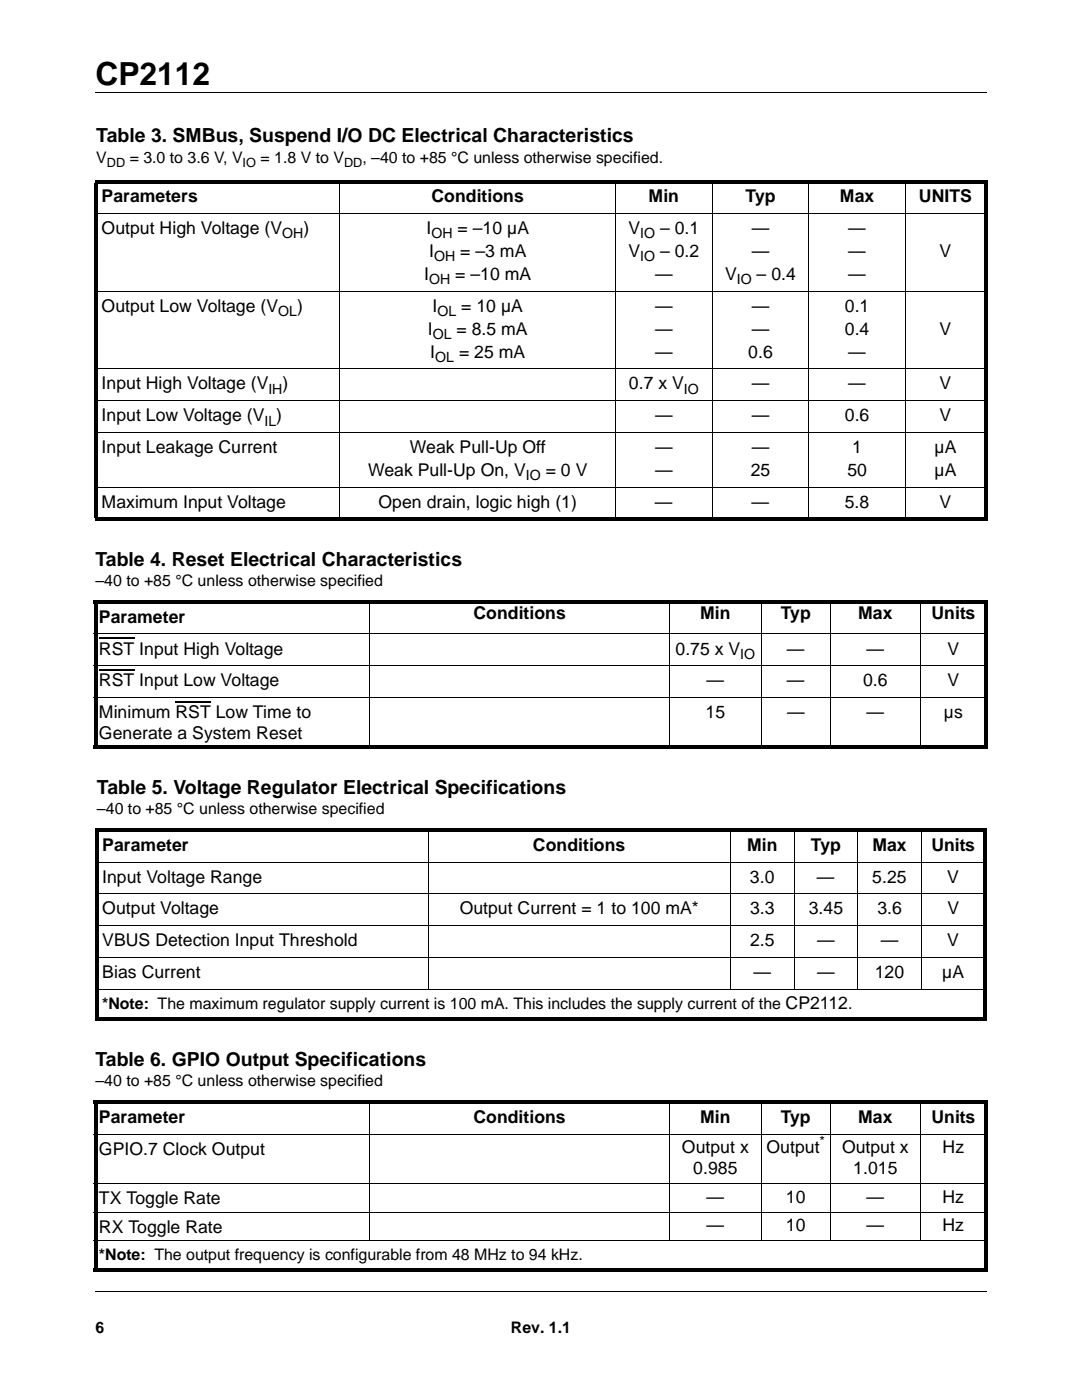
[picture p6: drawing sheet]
<svg xmlns="http://www.w3.org/2000/svg" width="216mm" height="279mm" viewBox="0 0 216 279" stroke-linecap="round" stroke-linejoin="round" font-family="sans-serif">
<defs><g id="words">
<text font-size="6.3" x="19" y="16.9">CP2112</text>
<g font-size="3.9">
<text x="19.2" y="28.3">Table 3. SMBus, Suspend I/O DC Electrical Characteristics</text>
<text x="19" y="112.9">Table 4. Reset Electrical Characteristics</text>
<text x="19.3" y="158.4">Table 5. Voltage Regulator Electrical Specifications</text>
<text x="19" y="212.7">Table 6. GPIO Output Specifications</text>
</g>
<g font-size="3.5">
<text x="20.3" y="40.3">Parameters</text>
<text x="86.1" y="40.3">Conditions</text>
<text x="129.4" y="40.3">Min</text>
<text x="148.8" y="40.3">Typ</text>
<text x="167.6" y="40.3">Max</text>
<text x="183.4" y="40.3">UNITS</text>
<text x="20.3" y="46.7">Output High Voltage (V</text>
<text x="60.5" y="46.7">)</text>
<text x="85.1" y="46.7">I</text>
<text x="91.3" y="46.7">= –10 µA</text>
<text x="125.4" y="46.7">V</text>
<text x="131.7" y="46.7">– 0.1</text>
<text x="150" y="46.7">—</text>
<text x="169.3" y="46.7">—</text>
<text x="85.6" y="51.3">I</text>
<text x="91.8" y="51.3">= –3 mA</text>
<text x="125.4" y="51.3">V</text>
<text x="131.7" y="51.3">– 0.2</text>
<text x="150" y="51.3">—</text>
<text x="169.3" y="51.3">—</text>
<text x="187.5" y="51.3">V</text>
<text x="84.6" y="55.8">I</text>
<text x="90.8" y="55.8">= –10 mA</text>
<text x="130.7" y="55.8">—</text>
<text x="144.7" y="55.8">V</text>
<text x="151" y="55.8">– 0.4</text>
<text x="169.3" y="55.8">—</text>
<text x="20.3" y="62.2">Output Low Voltage (V</text>
<text x="59.3" y="62.2">)</text>
<text x="86.3" y="62.2">I</text>
<text x="92" y="62.2">= 10 µA</text>
<text x="130.7" y="62.2">—</text>
<text x="150" y="62.2">—</text>
<text x="168.6" y="62.2">0.1</text>
<text x="85.4" y="66.8">I</text>
<text x="85.9" y="71.4">I</text>
<text x="91.1" y="66.8">= 8.5 mA</text>
<text x="91.6" y="71.4">= 25 mA</text>
<text x="130.7" y="66.8">—</text>
<text x="130.7" y="71.4">—</text>
<text x="149.3" y="71.4">0.6</text>
<text x="150" y="66.8">—</text>
<text x="168.6" y="66.8">0.4</text>
<text x="169.3" y="71.4">—</text>
<text x="187.5" y="66.8">V</text>
<text x="20.3" y="77.7">Input High Voltage (V</text>
<text x="56.4" y="77.7">)</text>
<text x="125.5" y="77.7">0.7 x V</text>
<text x="150" y="77.7">—</text>
<text x="169.3" y="77.7">—</text>
<text x="187.5" y="77.7">V</text>
<text x="20.3" y="84.1">Input Low Voltage (V )</text>
<text x="130.7" y="84.1">—</text>
<text x="150" y="84.1">—</text>
<text x="168.6" y="84.1">0.6</text>
<text x="187.5" y="84.1">V</text>
<text x="20.3" y="90.4">Input Leakage Current</text>
<text x="73.4" y="95">Weak Pull-Up On, V</text>
<text x="81.8" y="90.4">Weak Pull-Up Off</text>
<text x="108.9" y="95">= 0 V</text>
<text x="130.7" y="90.4">—</text>
<text x="130.7" y="95">—</text>
<text x="149.8" y="95">25</text>
<text x="150" y="90.4">—</text>
<text x="169.1" y="95">50</text>
<text x="170.1" y="90.4">1</text>
<text x="186.5" y="90.4">µA</text>
<text x="186.5" y="95">µA</text>
<text x="20.3" y="101.4">Maximum Input Voltage</text>
<text x="75.5" y="101.4">Open drain, logic high (1)</text>
<text x="130.7" y="101.4">—</text>
<text x="150" y="101.4">—</text>
<text x="168.6" y="101.4">5.8</text>
<text x="187.5" y="101.4">V</text>
<text x="19.7" y="124.3">Parameter</text>
<text x="94.5" y="123.6">Conditions</text>
<text x="139.7" y="123.6">Min</text>
<text x="155.8" y="123.6">Typ</text>
<text x="171.3" y="123.6">Max</text>
<text x="185.9" y="123.6">Units</text>
<text x="19.7" y="130.6">RST Input High Voltage</text>
<text x="134.8" y="130.6">0.75 x V</text>
<text x="157" y="130.6">—</text>
<text x="172.9" y="130.6">—</text>
<text x="189.1" y="130.6">V</text>
<text x="19.7" y="137">RST Input Low Voltage</text>
<text x="141" y="137">—</text>
<text x="157" y="137">—</text>
<text x="172.2" y="137">0.6</text>
<text x="189" y="137">V</text>
<text x="19.7" y="143.3">Minimum RST Low Time to</text>
<text x="140.8" y="143.3">15</text>
<text x="157" y="143.3">—</text>
<text x="172.9" y="143.3">—</text>
<text x="188.3" y="143.3">µs</text>
<text x="19.7" y="147.6">Generate a System Reset</text>
<text x="20.4" y="169.8">Parameter</text>
<text x="106.4" y="169.8">Conditions</text>
<text x="149.1" y="169.8">Min</text>
<text x="161.8" y="169.8">Typ</text>
<text x="174.1" y="169.8">Max</text>
<text x="185.8" y="169.8">Units</text>
<text x="20.4" y="176.1">Input Voltage Range</text>
<text x="149.6" y="176.1">3.0</text>
<text x="163" y="176.1">—</text>
<text x="174" y="176.1">5.25</text>
<text x="189" y="176.1">V</text>
<text x="20.4" y="182.5">Output Voltage</text>
<text x="91.7" y="182.5">Output Current = 1 to 100 mA*</text>
<text x="149.7" y="182.5">3.3</text>
<text x="161.4" y="182.5">3.45</text>
<text x="175.1" y="182.5">3.6</text>
<text x="189" y="182.5">V</text>
<text x="20.4" y="188.8">VBUS Detection Input Threshold</text>
<text x="149.7" y="188.8">2.5</text>
<text x="163" y="188.8">—</text>
<text x="175.7" y="188.8">—</text>
<text x="189" y="188.8">V</text>
<text x="20.4" y="195.2">Bias Current</text>
<text x="150.3" y="195.2">—</text>
<text x="163" y="195.2">—</text>
<text x="174.6" y="195.2">120</text>
<text x="188" y="195.2">µA</text>
<text x="19.7" y="224.1">Parameter</text>
<text x="94.5" y="224.1">Conditions</text>
<text x="139.7" y="224.1">Min</text>
<text x="155.8" y="224.1">Typ</text>
<text x="171.2" y="224.1">Max</text>
<text x="185.9" y="224.1">Units</text>
<text x="19.7" y="230.5">GPIO.7 Clock Output</text>
<text x="136.1" y="230.1">Output x</text>
<text x="153" y="230.1">Output</text>
<text x="168" y="230.1">Output x</text>
<text x="188.1" y="230.1">Hz</text>
<text x="138.3" y="234.4">0.985</text>
<text x="170.3" y="234.4">1.015</text>
<text x="19.7" y="240.3">TX Toggle Rate</text>
<text x="141" y="240">—</text>
<text x="141" y="245.6">—</text>
<text x="156.8" y="240">10</text>
<text x="156.8" y="245.6">10</text>
<text x="172.9" y="240">—</text>
<text x="172.9" y="245.6">—</text>
<text x="188.1" y="240">Hz</text>
<text x="188.1" y="245.6">Hz</text>
<text x="19.7" y="246">RX Toggle Rate</text>
</g>
<g font-size="3.2">
<text x="19.2" y="32.4">V</text>
<text x="25.9" y="32.4">= 3.0 to 3.6 V, V</text>
<text x="52" y="32.4">= 1.8 V to V</text>
<text x="72.3" y="32.4">, –40 to +85 °C unless otherwise specified.</text>
<text x="19" y="117">–40 to +85 °C unless otherwise specified</text>
<text x="19.3" y="162.5">–40 to +85 °C unless otherwise specified</text>
<text x="20.4" y="201.3">*Note: The maximum regulator supply current is 100 mA. This includes the supply current of the CP2112.</text>
<text x="19" y="216.8">–40 to +85 °C unless otherwise specified</text>
<text x="19.7" y="251.4">*Note: The output frequency is configurable from 48 MHz to 94 kHz.</text>
<text x="19" y="266">6</text>
<text x="102" y="266">Rev. 1.1</text>
</g>
<g font-size="2.8">
<text x="56.3" y="47.6">OH</text>
<text x="86.1" y="47.6">OH</text>
<text x="127.7" y="47.6">IO</text>
<text x="86.6" y="52.1">OH</text>
<text x="127.7" y="52.1">IO</text>
<text x="85.6" y="56.7">OH</text>
<text x="147" y="56.7">IO</text>
<text x="55.5" y="63.1">OL</text>
<text x="87.3" y="63.1">OL</text>
<text x="86.4" y="67.7">OL</text>
<text x="86.8" y="72.2">OL</text>
<text x="53.6" y="78.6">IH</text>
<text x="136.5" y="78.6">IO</text>
<text x="52.8" y="85">IL</text>
<text x="104.9" y="95.9">IO</text>
<text x="147.7" y="131.5">IO</text>
<text x="163.5" y="228.7">*</text>
</g>
<g font-size="2.5">
<text x="21.3" y="33.3">DD</text>
<text x="48.4" y="33.3">IO</text>
<text x="68.6" y="33.3">DD</text>
</g>
</g></defs>
<path d="M19 18.4h177.8M19.1 257.8h177.8" fill="none" stroke="#000" stroke-width=".2"/>
<path d="M166.5 259.4h30.7v14.7h-30.7z" fill="#fff"/>
<path d="M19.7 127.3h7.1M19.7 133.7h7.1M35 140h7.1" fill="none" stroke="#000" stroke-width=".25"/>
<g fill="#000">
<path d="M18.9 35.9h178.1v.7h-178.1zM18.9 103.3h178.1v.6h-178.1zM18.9 36.6h.7v66.6h-.7zM196.3 36.6h.7v66.6h-.7zM18.7 119.8h178.4v.7h-178.4zM18.7 148.8h178.4v.7h-178.4zM18.7 120.5h.7v28.3h-.7zM196.4 120.5h.7v28.3h-.7zM19 165.4h177.9v.7h-177.9zM19 166h.7v37.1h-.7zM19 203.1h177.9v.7h-177.9zM196.2 166h.7v37.1h-.7z"/>
<path d="M18.7 219.7h178.4v.7h-178.4zM18.7 253.2h178.4v.7h-178.4zM18.7 220.4h.7v32.8h-.7zM196.4 220.4h.7v32.8h-.7z"/>
</g>
<g fill="none" stroke="#000" stroke-width=".2">
<path d="M67.8 35.9v68M122.9 35.9v68M142.1 35.9v68M161.4 35.9v68M180.7 35.9v68M18.9 42.6h178.1M18.9 58.1h178.1M18.9 73.6h178.1M18.9 79.9h178.1M18.9 86.3h178.1M18.9 97.2h178.1M73.8 119.8v29.7"/>
<path d="M133.6 119.8v29.7M151.9 119.8v29.7M165.7 119.8v29.7M183.7 119.8v29.7M18.7 126.5h178.4M18.7 132.9h178.4M18.7 139.2h178.4M19 172h177.9M19 178.4h177.9M85.4 165.3v32.2M145.7 165.3v32.2M158.5 165.3v32.2"/>
<path d="M171.2 165.3v32.2M183.9 165.3v32.2M19 184.7h177.9M19 191.1h177.9M19 197.4h177.9M73.8 219.7v27.9M133.6 219.7v27.9M151.9 219.7v27.9M165.7 219.7v27.9M183.7 219.7v27.9M18.7 226.4h178.4M18.7 236.2h178.4"/>
<path d="M18.7 241.9h178.4M18.7 247.5h178.4"/>
</g>
<use href="#words"/>
</svg>
